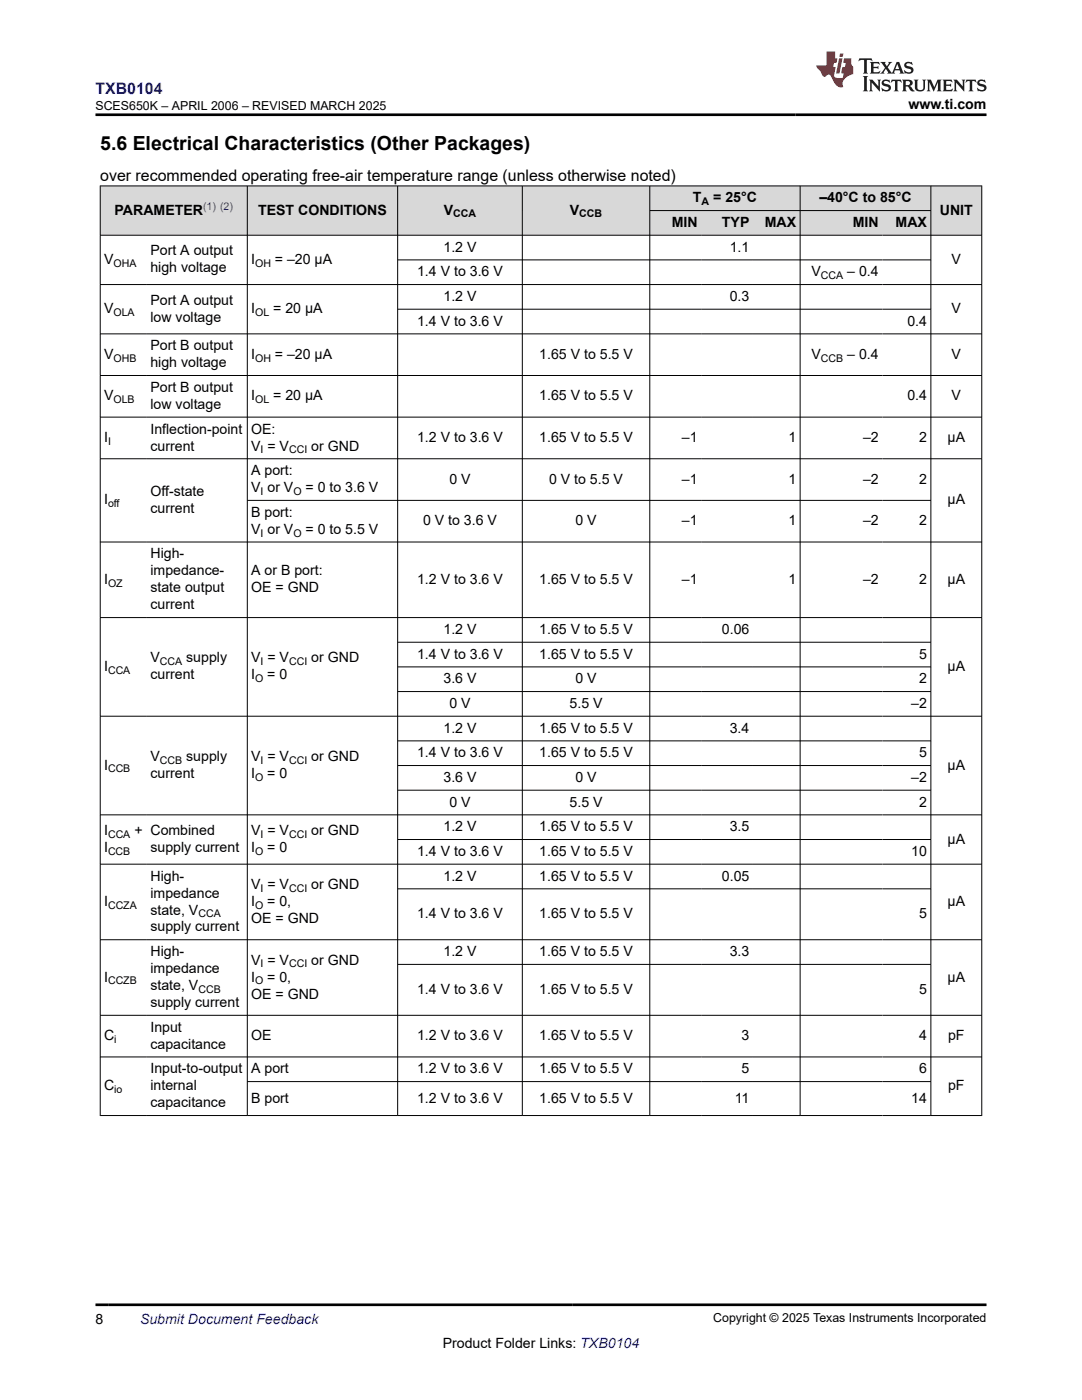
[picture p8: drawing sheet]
<svg xmlns="http://www.w3.org/2000/svg" width="216mm" height="279mm" viewBox="0 0 216 279" stroke-linecap="round" stroke-linejoin="round" font-family="sans-serif">
<defs><g id="words">
<text font-size="3.9" x="20" y="29.9">5.6 Electrical Characteristics (Other Packages)</text>
<text font-size="3.2" fill="#00f" x="19.1" y="18.7">TXB0104</text>
<text font-size="3.2" x="20" y="36.1">over recommended operating free-air temperature range (unless otherwise noted)</text>
<g font-size="2.8">
<text x="181.3" y="21.8">www.ti.com</text>
<text x="138.3" y="40.4">T</text>
<text x="142.3" y="40.4">= 25°C</text>
<text x="163.5" y="40.4">–40°C to 85°C</text>
<text x="22.9" y="42.8">PARAMETER</text>
<text x="51.5" y="42.8">TEST CONDITIONS</text>
<text x="88.6" y="42.8">V</text>
<text x="113.7" y="42.8">V</text>
<text x="134" y="45.3">MIN</text>
<text x="144.1" y="45.3">TYP</text>
<text x="152.6" y="45.3">MAX</text>
<text x="170.2" y="45.3">MIN</text>
<text x="178.7" y="45.3">MAX</text>
<text x="187.5" y="42.8">UNIT</text>
<text x="20.8" y="52.7">V</text>
<text x="30" y="51">Port A output</text>
<text x="50.1" y="52.7">I</text>
<text x="54.9" y="52.7">= –20 μA</text>
<text x="88.5" y="50.2">1.2 V</text>
<text x="145.6" y="50.2">1.1</text>
<text x="189.9" y="52.7">V</text>
<text x="30" y="54.4">high voltage</text>
<text x="83.2" y="55.1">1.4 V to 3.6 V</text>
<text x="161.9" y="55.1">V</text>
<text x="169.1" y="55.1">– 0.4</text>
<text x="20.8" y="62.5">V</text>
<text x="30" y="60.8">Port A output</text>
<text x="30" y="64.2">low voltage</text>
<text x="50.1" y="62.5">I</text>
<text x="54.5" y="62.5">= 20 μA</text>
<text x="83.2" y="65">1.4 V to 3.6 V</text>
<text x="88.5" y="60.1">1.2 V</text>
<text x="145.6" y="60.1">0.3</text>
<text x="181.1" y="65">0.4</text>
<text x="189.9" y="62.5">V</text>
<text x="20.8" y="71.6">V</text>
<text x="30" y="69.9">Port B output</text>
<text x="50.1" y="71.6">I</text>
<text x="54.9" y="71.6">= –20 μA</text>
<text x="107.6" y="71.6">1.65 V to 5.5 V</text>
<text x="161.9" y="71.6">V</text>
<text x="169.1" y="71.6">– 0.4</text>
<text x="189.9" y="71.6">V</text>
<text x="30" y="73.3">high voltage</text>
<text x="20.8" y="79.9">V</text>
<text x="30" y="78.2">Port B output</text>
<text x="30" y="81.6">low voltage</text>
<text x="50.1" y="79.9">I</text>
<text x="54.5" y="79.9">= 20 μA</text>
<text x="107.6" y="79.9">1.65 V to 5.5 V</text>
<text x="181.1" y="79.9">0.4</text>
<text x="189.9" y="79.9">V</text>
<text x="20.8" y="88.2">I</text>
<text x="30" y="86.5">Inflection-point</text>
<text x="30" y="89.9">current</text>
<text x="50.1" y="86.5">OE:</text>
<text x="50.1" y="89.9">V = V</text>
<text x="62.1" y="89.9">or GND</text>
<text x="83.2" y="88.2">1.2 V to 3.6 V</text>
<text x="107.6" y="88.2">1.65 V to 5.5 V</text>
<text x="136.1" y="88.2">–1</text>
<text x="157.3" y="88.2">1</text>
<text x="172.2" y="88.2">–2</text>
<text x="183.4" y="88.2">2</text>
<text x="189.1" y="88.2">μA</text>
<text x="50.1" y="94.8">A port:</text>
<text x="20.8" y="100.7">I</text>
<text x="30" y="99">Off-state</text>
<text x="50.1" y="98.2">V or V</text>
<text x="61" y="98.2">= 0 to 3.6 V</text>
<text x="89.7" y="96.5">0 V</text>
<text x="109.6" y="96.5">0 V to 5.5 V</text>
<text x="136.1" y="96.5">–1</text>
<text x="157.3" y="96.5">1</text>
<text x="172.2" y="96.5">–2</text>
<text x="183.4" y="96.5">2</text>
<text x="189.1" y="100.7">μA</text>
<text x="30" y="102.4">current</text>
<text x="50.1" y="103.1">B port:</text>
<text x="50.1" y="106.5">V or V</text>
<text x="61" y="106.5">= 0 to 5.5 V</text>
<text x="84.4" y="104.8">0 V to 3.6 V</text>
<text x="114.8" y="104.8">0 V</text>
<text x="136.1" y="104.8">–1</text>
<text x="157.3" y="104.8">1</text>
<text x="172.2" y="104.8">–2</text>
<text x="183.4" y="104.8">2</text>
<text x="30" y="111.4">High-</text>
<text x="20.8" y="116.5">I</text>
<text x="30" y="114.8">impedance-</text>
<text x="30" y="118.2">state output</text>
<text x="50.1" y="114.8">A or B port:</text>
<text x="50.1" y="118.2">OE = GND</text>
<text x="83.2" y="116.5">1.2 V to 3.6 V</text>
<text x="107.6" y="116.5">1.65 V to 5.5 V</text>
<text x="136.1" y="116.5">–1</text>
<text x="157.3" y="116.5">1</text>
<text x="172.2" y="116.5">–2</text>
<text x="183.4" y="116.5">2</text>
<text x="189.1" y="116.5">μA</text>
<text x="30" y="121.6">current</text>
<text x="83.2" y="131.4">1.4 V to 3.6 V</text>
<text x="88.5" y="126.5">1.2 V</text>
<text x="107.6" y="131.4">1.65 V to 5.5 V</text>
<text x="107.6" y="126.5">1.65 V to 5.5 V</text>
<text x="144" y="126.5">0.06</text>
<text x="183.4" y="131.4">5</text>
<text x="20.8" y="133.9">I</text>
<text x="30" y="132.2">V</text>
<text x="30" y="135.6">current</text>
<text x="37.2" y="132.2">supply</text>
<text x="50.1" y="132.2">V = V</text>
<text x="50.1" y="135.6">I</text>
<text x="53.3" y="135.6">= 0</text>
<text x="62.1" y="132.2">or GND</text>
<text x="88.5" y="136.4">3.6 V</text>
<text x="114.8" y="136.4">0 V</text>
<text x="183.4" y="136.4">2</text>
<text x="189.1" y="133.9">μA</text>
<text x="89.7" y="141.3">0 V</text>
<text x="113.6" y="141.3">5.5 V</text>
<text x="181.8" y="141.3">–2</text>
<text x="88.5" y="146.2">1.2 V</text>
<text x="107.6" y="146.2">1.65 V to 5.5 V</text>
<text x="145.6" y="146.2">3.4</text>
<text x="20.8" y="153.6">I</text>
<text x="30" y="151.9">V</text>
<text x="30" y="155.3">current</text>
<text x="37.2" y="151.9">supply</text>
<text x="50.1" y="151.9">V = V</text>
<text x="50.1" y="155.3">I</text>
<text x="53.3" y="155.3">= 0</text>
<text x="62.1" y="151.9">or GND</text>
<text x="83.2" y="151.1">1.4 V to 3.6 V</text>
<text x="107.6" y="151.1">1.65 V to 5.5 V</text>
<text x="183.4" y="151.1">5</text>
<text x="189.1" y="153.6">μA</text>
<text x="88.5" y="156.1">3.6 V</text>
<text x="89.7" y="161">0 V</text>
<text x="113.6" y="161">5.5 V</text>
<text x="114.8" y="156.1">0 V</text>
<text x="181.8" y="156.1">–2</text>
<text x="183.4" y="161">2</text>
<text x="20.8" y="166.7">I</text>
<text x="26.8" y="166.7">+ Combined</text>
<text x="50.1" y="166.7">V = V</text>
<text x="62.1" y="166.7">or GND</text>
<text x="88.5" y="165.9">1.2 V</text>
<text x="107.6" y="165.9">1.65 V to 5.5 V</text>
<text x="145.6" y="165.9">3.5</text>
<text x="20.8" y="170">I</text>
<text x="30" y="170">supply current</text>
<text x="50.1" y="170">I</text>
<text x="53.3" y="170">= 0</text>
<text x="83.2" y="170.8">1.4 V to 3.6 V</text>
<text x="107.6" y="170.8">1.65 V to 5.5 V</text>
<text x="181.8" y="170.8">10</text>
<text x="189.1" y="168.4">μA</text>
<text x="30" y="175.7">High-</text>
<text x="30" y="179.1">impedance</text>
<text x="50.1" y="177.4">V = V</text>
<text x="62.1" y="177.4">or GND</text>
<text x="88.5" y="175.7">1.2 V</text>
<text x="107.6" y="175.7">1.65 V to 5.5 V</text>
<text x="144" y="175.7">0.05</text>
<text x="20.8" y="180.8">I</text>
<text x="30" y="185.9">supply current</text>
<text x="30" y="182.5">state, V</text>
<text x="50.1" y="184.2">OE = GND</text>
<text x="50.1" y="180.8">I</text>
<text x="53.3" y="180.8">= 0,</text>
<text x="83.2" y="183.3">1.4 V to 3.6 V</text>
<text x="107.6" y="183.3">1.65 V to 5.5 V</text>
<text x="183.4" y="183.3">5</text>
<text x="189.1" y="180.8">μA</text>
<text x="30" y="190.8">High-</text>
<text x="88.5" y="190.8">1.2 V</text>
<text x="107.6" y="190.8">1.65 V to 5.5 V</text>
<text x="145.6" y="190.8">3.3</text>
<text x="20.8" y="195.9">I</text>
<text x="30" y="194.2">impedance</text>
<text x="30" y="197.6">state, V</text>
<text x="50.1" y="192.5">V = V</text>
<text x="50.1" y="195.9">I</text>
<text x="53.3" y="195.9">= 0,</text>
<text x="62.1" y="192.5">or GND</text>
<text x="189.1" y="195.9">μA</text>
<text x="30" y="201">supply current</text>
<text x="50.1" y="199.3">OE = GND</text>
<text x="83.2" y="198.4">1.4 V to 3.6 V</text>
<text x="107.6" y="198.4">1.65 V to 5.5 V</text>
<text x="183.4" y="198.4">5</text>
<text x="20.8" y="207.6">C</text>
<text x="30" y="205.9">Input</text>
<text x="30" y="209.3">capacitance</text>
<text x="50.1" y="207.6">OE</text>
<text x="83.2" y="207.6">1.2 V to 3.6 V</text>
<text x="107.6" y="207.6">1.65 V to 5.5 V</text>
<text x="148" y="207.6">3</text>
<text x="183.4" y="207.6">4</text>
<text x="189.2" y="207.6">pF</text>
<text x="30" y="214.2">Input-to-output</text>
<text x="50.1" y="214.2">A port</text>
<text x="83.2" y="214.2">1.2 V to 3.6 V</text>
<text x="107.6" y="214.2">1.65 V to 5.5 V</text>
<text x="148" y="214.2">5</text>
<text x="183.4" y="214.2">6</text>
<text x="20.8" y="217.6">C</text>
<text x="30" y="217.6">internal</text>
<text x="30" y="221">capacitance</text>
<text x="50.1" y="220.1">B port</text>
<text x="83.2" y="220.1">1.2 V to 3.6 V</text>
<text x="107.6" y="220.1">1.65 V to 5.5 V</text>
<text x="146.6" y="220.1">11</text>
<text x="181.8" y="220.1">14</text>
<text x="189.2" y="217.6">pF</text>
<text x="19.1" y="264.2">8</text>
<text x="88.3" y="269">Product Folder Links: TXB0104</text>
</g>
<text font-size="2.8" fill="#00f" x="27.9" y="264.2">Submit Document Feedback</text>
<g font-size="2.5">
<text x="19" y="21.9">SCES650K – APRIL 2006 – REVISED MARCH 2025</text>
<text x="142.3" y="263.9">Copyright © 2025 Texas Instruments Incorporated</text>
</g>
<text font-size="2.1" fill="#00f" x="40.5" y="41.9">(1) (2)</text>
<g font-size="2.1">
<text x="140" y="40.9">A</text>
<text x="90.4" y="43.4">CCA</text>
<text x="115.6" y="43.4">CCB</text>
<text x="22.6" y="53.2">OHA</text>
<text x="50.9" y="53.2">OH</text>
<text x="163.8" y="55.7">CCA</text>
<text x="22.6" y="63.1">OLA</text>
<text x="50.9" y="63.1">OL</text>
<text x="22.6" y="72.2">OHB</text>
<text x="50.9" y="72.2">OH</text>
<text x="163.8" y="72.2">CCB</text>
<text x="22.6" y="80.5">OLB</text>
<text x="50.9" y="80.5">OL</text>
<text x="21.6" y="88.8">I</text>
<text x="52" y="90.5">I</text>
<text x="57.7" y="90.5">CCI</text>
<text x="21.6" y="101.2">off</text>
<text x="52" y="98.8">I</text>
<text x="58.5" y="98.8">O</text>
<text x="52" y="107.1">I</text>
<text x="58.5" y="107.1">O</text>
<text x="21.6" y="117.1">OZ</text>
<text x="21.6" y="134.5">CCA</text>
<text x="31.9" y="132.8">CCA</text>
<text x="50.9" y="136.2">O</text>
<text x="52" y="132.8">I</text>
<text x="57.7" y="132.8">CCI</text>
<text x="21.6" y="154.2">CCB</text>
<text x="31.9" y="152.5">CCB</text>
<text x="50.9" y="155.9">O</text>
<text x="52" y="152.5">I</text>
<text x="57.7" y="152.5">CCI</text>
<text x="21.6" y="167.2">CCA</text>
<text x="52" y="167.2">I</text>
<text x="57.7" y="167.2">CCI</text>
<text x="21.6" y="170.6">CCB</text>
<text x="50.9" y="170.6">O</text>
<text x="52" y="178">I</text>
<text x="57.7" y="178">CCI</text>
<text x="21.6" y="181.4">CCZA</text>
<text x="39.6" y="183.1">CCA</text>
<text x="50.9" y="181.4">O</text>
<text x="21.6" y="196.5">CCZB</text>
<text x="50.9" y="196.5">O</text>
<text x="52" y="193.1">I</text>
<text x="57.7" y="193.1">CCI</text>
<text x="39.6" y="198.2">CCB</text>
<text x="22.8" y="208.2">i</text>
<text x="22.8" y="218.2">io</text>
</g>
</g></defs>
<g fill="#d8d8d8">
<path d="M20 37.1h175.9v4.9h-175.9z" fill-rule="evenodd"/>
<path d="M20.1 37.2h29.2v9.7h-29.2z" fill-rule="evenodd"/>
<path d="M49.4 37.2h29.9v9.7h-29.9z" fill-rule="evenodd"/>
<path d="M79.4 37.2h24.8v9.7h-24.8z" fill-rule="evenodd"/>
<path d="M104.3 37.2h25.3v9.7h-25.3z" fill-rule="evenodd"/>
<path d="M129.7 37.2h29.9v4.8h-29.9z" fill-rule="evenodd"/>
<path d="M159.7 37.2h26v4.8h-26z" fill-rule="evenodd"/>
<path d="M185.8 37.2h10v9.7h-10z" fill-rule="evenodd"/>
<path d="M129.7 42.1h10.2v4.8h-10.2z" fill-rule="evenodd"/>
<path d="M139.9 42.1h10.3v4.8h-10.3z" fill-rule="evenodd"/>
<path d="M150.2 42.1h9.4v4.8h-9.4z" fill-rule="evenodd"/>
<path d="M159.7 42.1h16.4v4.8h-16.4z" fill-rule="evenodd"/>
<path d="M176.1 42.1h9.6v4.8h-9.6z" fill-rule="evenodd"/>
</g>
<g fill="none" stroke="#000" stroke-width=".2">
<path d="M19.9 37.1h176.1M20 37v185.7M49.3 37v185.7M79.3 37v185.7M104.2 37v185.7M129.7 37v185.7M159.7 37v185.7M185.7 37v185.7M195.9 37v185.7M19.9 46.9h176.1M19.9 56.8h176.1M79.3 51.9h106.5"/>
<path d="M129.7 42h56.1M19.9 66.6h176.1M19.9 74.9h176.1M79.3 61.7h106.5M19.9 83.2h176.1M19.9 91.6h176.1M49.3 99.9h136.5M19.9 108.2h176.1M19.9 123.3h176.1M79.3 128.2h106.5M79.3 133.1h106.5M79.3 138h106.5"/>
<path d="M19.9 142.9h176.1M79.3 147.9h106.5M79.3 152.8h106.5M79.3 157.7h106.5M19.9 162.6h176.1M19.9 172.5h176.1M79.3 167.5h106.5M79.3 177.4h106.5M19.9 187.5h176.1M79.3 192.5h106.5M19.9 202.6h176.1M19.9 210.9h176.1"/>
<path d="M49.3 215.9h136.5M19.9 222.6h176.1"/>
</g>
<path d="M171.5 11.6l-.2 .6 .5-.2h.6v.1v2.2l-.2 .4h1l-.2-.4v-2.2v-.1h.5l.6 .2-.2-.6zM173.6 12.4l.2 .3v1.6l-.2 .4h1.9l.1-.6a1.08 1.08 0 0 1-1.3 .2v-.7h.6l.4 .2v-.7l-.4 .2h-.6v-.5l.2-.2a1 1 0 0 1 1 .3l-.1-.5zM175.7 12.4l.9 1.1-1 1.2h.9l-.2-.2 .5-.8 .4 .8-.2 .2h1.6l-.2-.2 .2-.5h.9l.1 .5-.1 .2h.9l-.2-.4-.8-1.9h-.5l-.9 2.1-.9-1.1 .9-1h-.8l.2 .2-.4 .6-.4-.6 .2-.2zM179 12.8l.4 1h-.7zM180.7 12.5a.65 .65 0 0 0-.2 .7 .65 .65 0 0 0 .6 .5l.6 .1 .1 .3a.79 .79 0 0 1-.7 .4 .79 .79 0 0 1-.7-.5l.1 .7 .2-.1a.93 .93 0 0 0 1.1 0 .93 .93 0 0 0 .4-.9 1.46 1.46 0 0 0-1.2-.6l-.1-.3a1.09 1.09 0 0 1 1.2 .2l-.2-.6-.1 .1-.5-.2zM172.2 15.2l.2 .4v2.2l-.2 .4h1l-.2-.4v-2.2l.2-.4zM173.4 15.9l.2 .4v1.5l-.2 .4h.8l-.3-.4 .1-1.3 1.6 1.8v-2l.2-.4h-.7l.1 .2 .1 1.1-1.2-1.3zM176.2 16a.65 .65 0 0 0-.2 .8 .65 .65 0 0 0 .6 .4l.6 .2 .1 .2a.79 .79 0 0 1-.7 .4 .79 .79 0 0 1-.7-.5l.1 .7 .2-.1a.93 .93 0 0 0 1.1 .1 .93 .93 0 0 0 .4-1 1.46 1.46 0 0 0-1.2-.5l-.1-.4a1.09 1.09 0 0 1 1.2 .2l-.1-.6-.2 .1-.5-.1zM177.9 15.9l-.1 .6a.63 .63 0 0 1 .8-.3v1.6l-.3 .4h1l-.2-.4v-1.6a.66 .66 0 0 1 .8 .3l-.1-.6zM180 15.9l.2 .4v1.5l-.2 .4h1l-.2-.2-.1-.7h.5l.1 .2a.79 .79 0 0 0 1.2 .6l-1-.9a.61 .61 0 0 0 .6-.6 .61 .61 0 0 0-.5-.7zM180.8 16.2h.1a.47 .47 0 0 1 .5 .1 .47 .47 0 0 1 .1 .5l-.1 .1-.7 .1zM182.3 15.9l.2 .2a2.27 2.27 0 0 0 .4 2 1.04 1.04 0 0 0 1.7-.7v-1.3l.2-.2h-.8l.2 .4v1.1a.6 .6 0 0 1-.6 .6 .6 .6 0 0 1-.6-.6v-1.1l.3-.4zM184.9 15.9l.2 .4v1.5l-.2 .4h.8l-.3-.4v-1.4l.9 1.9 .9-1.9v1.4l-.3 .4h1l-.2-.4v-1.5l.2-.4h-.8l-.7 1.5-.6-1.5zM188.1 15.9l.2 .4v1.5l-.2 .4h1.9l.1-.6a1.09 1.09 0 0 1-1.3 .2v-.7h.6l.4 .2v-.6l-.4 .2h-.6v-.6l.2-.1a1.01 1.01 0 0 1 1 .3l-.1-.6zM190.2 15.9l.3 .4v1.5l-.3 .4h.8l-.2-.4v-1.3l1.6 1.8v-2l.2-.4h-.7l.2 .2v1.1l-1.2-1.3zM192.8 15.9l-.1 .6a.63 .63 0 0 1 .8-.3v1.6l-.3 .4h1l-.2-.4v-1.6a.66 .66 0 0 1 .8 .3l-.1-.6zM195.2 16a.65 .65 0 0 0-.2 .8 .65 .65 0 0 0 .6 .4l.6 .2 .2 .2a.79 .79 0 0 1-.7 .4 .79 .79 0 0 1-.7-.5l.1 .7 .2-.1a.93 .93 0 0 0 1 .1 .93 .93 0 0 0 .5-1 1.46 1.46 0 0 0-1.3-.5v-.4a1.09 1.09 0 0 1 1.2 .2l-.2-.6-.2 .1-.5-.1z" fill="#231f20"/>
<path d="M164.9 10.3v2.7h-2l.1 .4 .8 1a.95 .95 0 0 0 1 .9 .59 .59 0 0 1 .5-.4 .59 .59 0 0 1 .5 .3l.4 .8a1.59 1.59 0 0 0 2.1 1.4 1.61 1.61 0 0 1 1-2.3l1-.3-.1-1.5a1.59 1.59 0 0 1-.3-1.7h-1.5l-.2 .9h.6l-.2 .9h-.5l-.2 .9v.3l.4 .1-.1 .9h-.7a.73 .73 0 0 1-1-.7l.3-1.5h-.5l.1-.9h.5l.2-.9h-.5v-1.3zM167.4 11.6l-.6 3.1h.7l.6-3.1zM167.6 10.7l-.1 .6h.7l.1-.6z" fill="#ed1c24"/>
<path d="M19.1 22.9h177.8M19.1 260.4h177.8" fill="none" stroke="#000" stroke-width=".53"/>
<use href="#words"/>
</svg>
